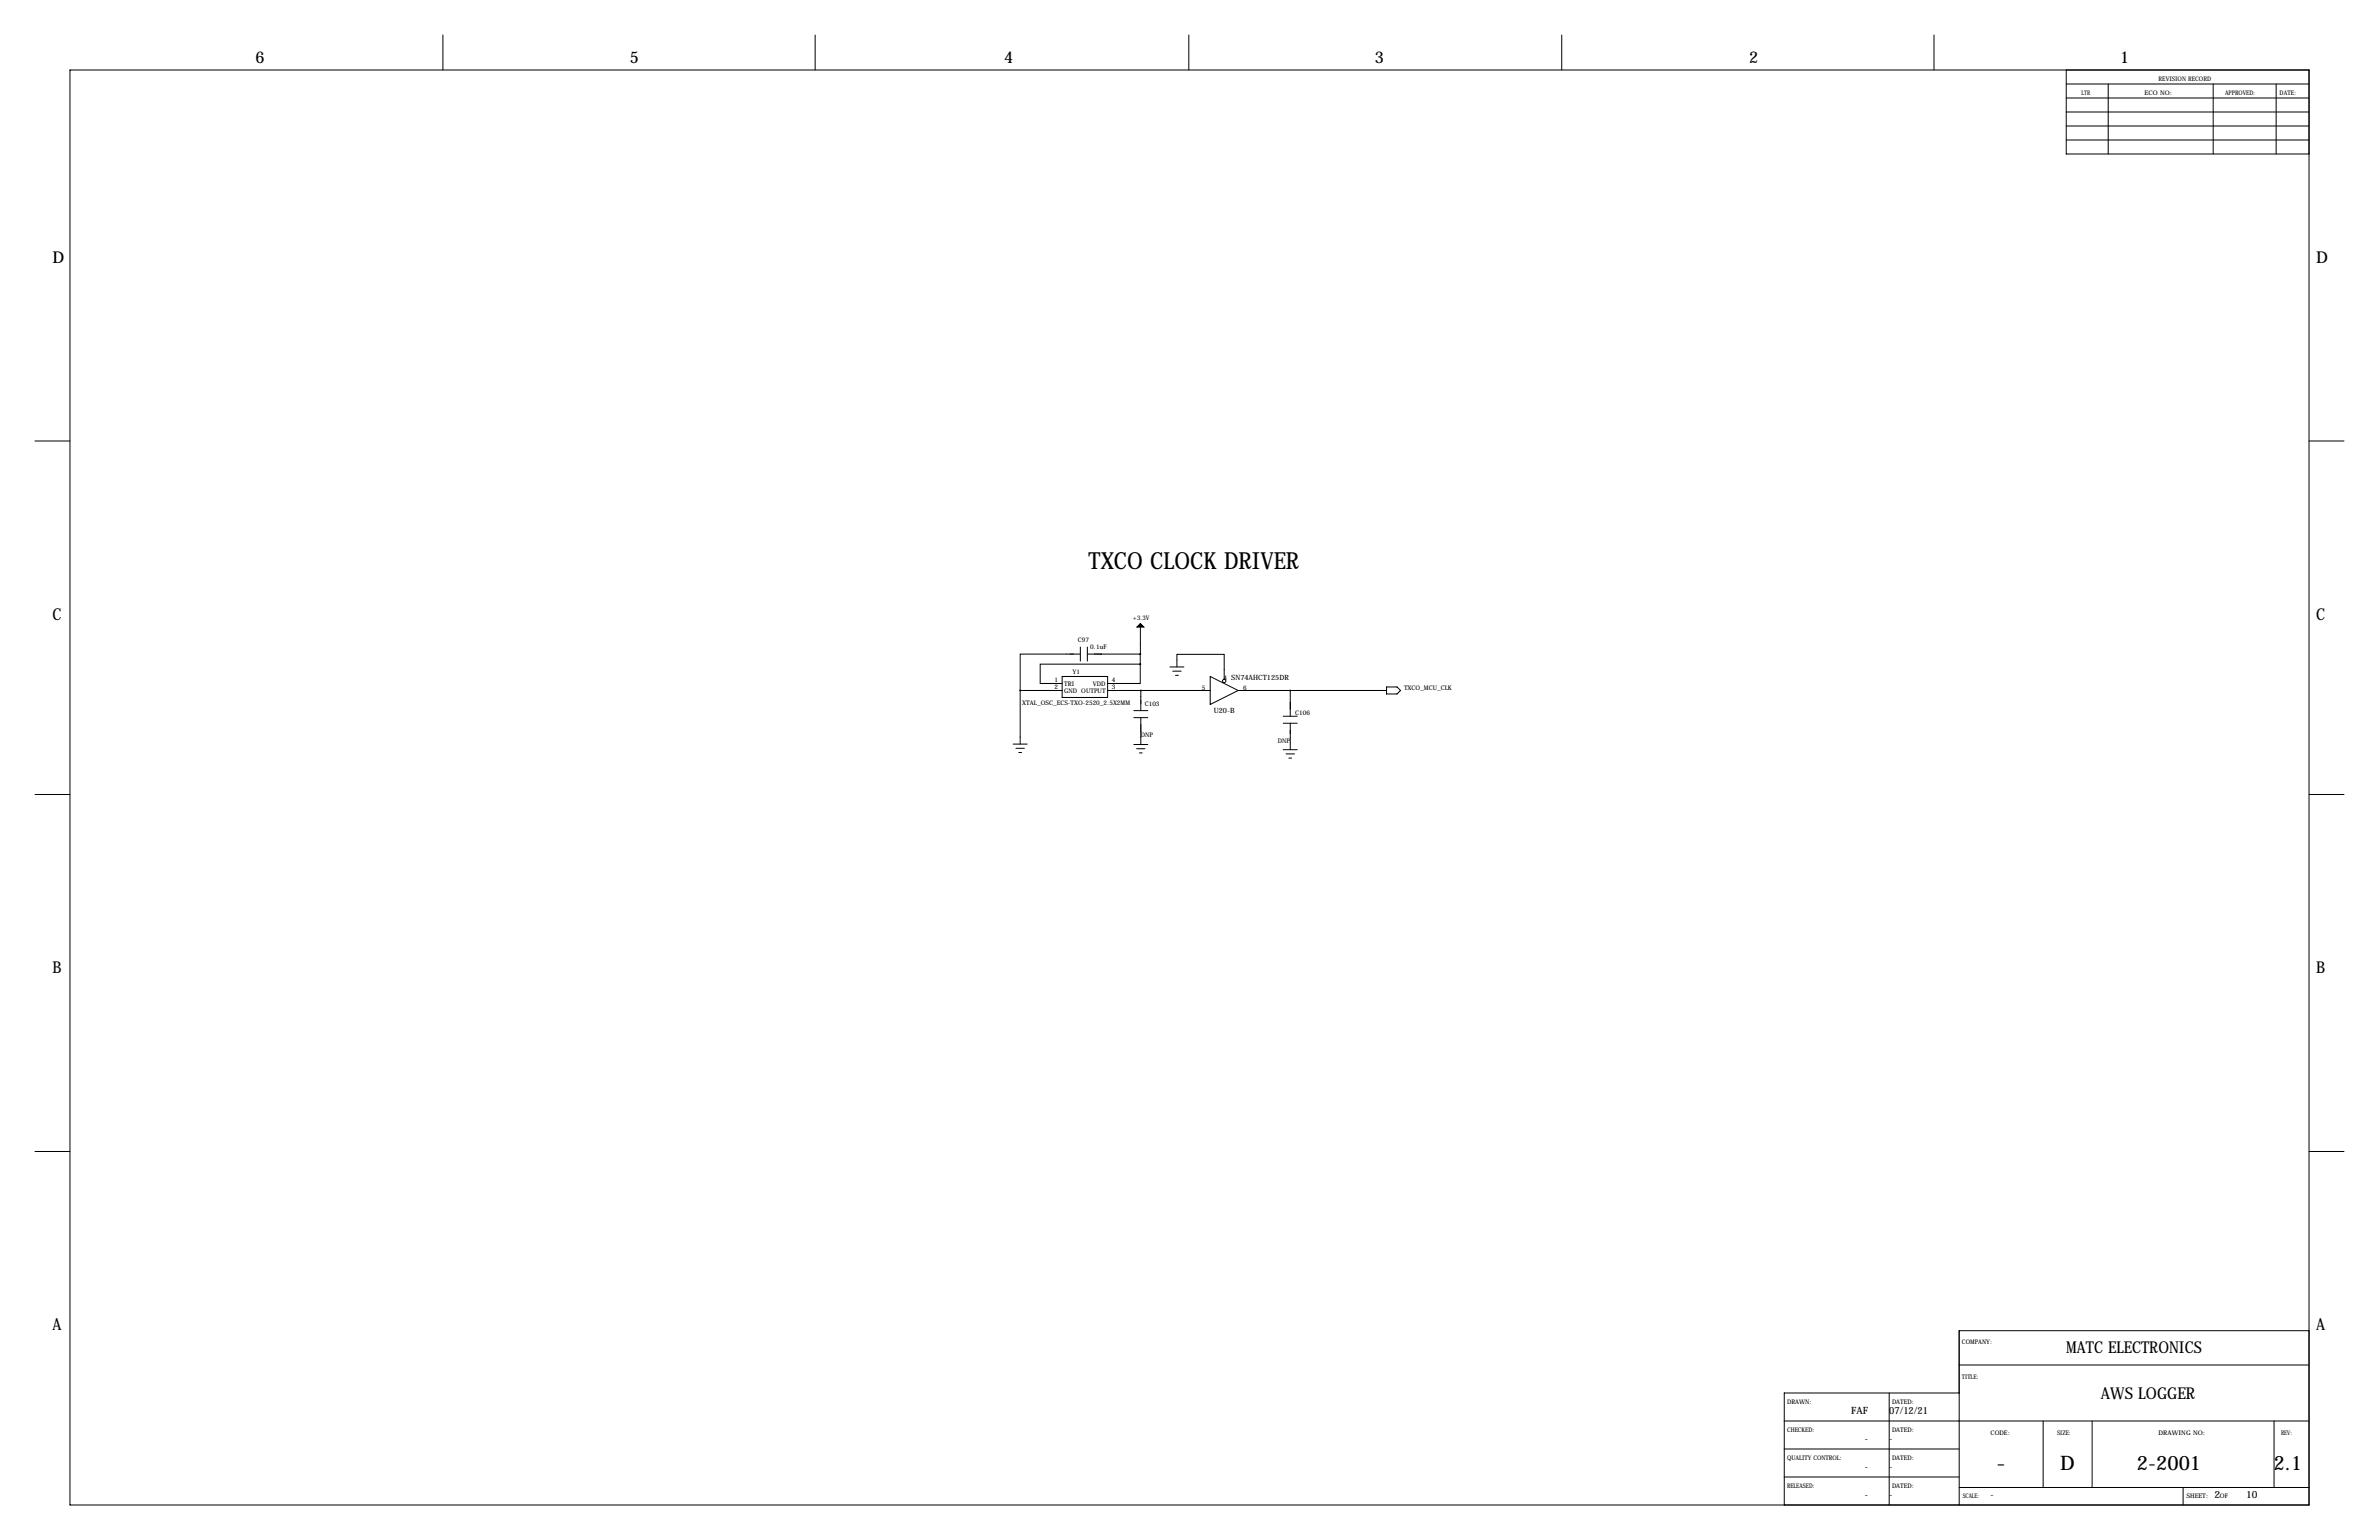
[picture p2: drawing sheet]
<svg xmlns="http://www.w3.org/2000/svg" width="864mm" height="559mm" viewBox="0 0 864 559" stroke-linecap="round" stroke-linejoin="round" font-family="sans-serif">
<defs><g id="words">
<text font-size="8.6" x="395.2" y="206.5">TXCO CLOCK DRIVER</text>
<g font-size="7.3">
<text x="724.8" y="533.4">-</text>
<text x="747.9" y="533.4">D</text>
<text x="775.7" y="533.4">2-2001</text>
<text x="825.4" y="533.4">2.1</text>
</g>
<g font-size="5.9">
<text x="92.7" y="22.9">6</text>
<text x="228.6" y="22.9">5</text>
<text x="364.5" y="22.9">4</text>
<text x="499.1" y="22.9">3</text>
<text x="635" y="22.9">2</text>
<text x="769.6" y="22.9">1</text>
<text x="19" y="95.2">D</text>
<text x="840.7" y="95.2">D</text>
<text x="19" y="224.8">C</text>
<text x="840.7" y="224.8">C</text>
<text x="19" y="353.1">B</text>
<text x="840.7" y="353.1">B</text>
<text x="19" y="482.6">A</text>
<text x="840.7" y="482.6">A</text>
<text x="750.1" y="491">MATC ELECTRONICS</text>
<text x="762.7" y="507.5">AWS LOGGER</text>
</g>
<g font-size="3.6">
<text x="672" y="513.1">FAF</text>
<text x="685.8" y="513.1">07/12/21</text>
<text x="677" y="523.2">-</text>
<text x="685.8" y="523.2">-</text>
<text x="677" y="533.4">-</text>
<text x="685.8" y="533.4">-</text>
<text x="677" y="543.6">-</text>
<text x="685.8" y="543.6">-</text>
<text x="722.6" y="543.6">-</text>
<text x="803.9" y="543.6">2</text>
<text x="815.3" y="543.6">10</text>
</g>
<g font-size="2.6">
<text x="446.9" y="246.7">SN74AHCT125DR</text>
<text x="440.6" y="258.7">U20-B</text>
</g>
<g font-size="2.3">
<text x="783.6" y="29.2">REVISION RECORD</text>
<text x="755.6" y="34.3">LTR</text>
<text x="778.5" y="34.3">ECO NO:</text>
<text x="807.7" y="34.3">APPROVED:</text>
<text x="827.5" y="34.3">DATE:</text>
<text x="411.2" y="224.8">+3.3V</text>
<text x="391.3" y="233">C97</text>
<text x="395.8" y="235.7">0.1uF</text>
<text x="389.3" y="244.4">Y1</text>
<text x="382.8" y="247.5">1</text>
<text x="382.8" y="250">2</text>
<text x="386.3" y="248.8">TRI</text>
<text x="386.3" y="251.4">GND OUTPUT</text>
<text x="396.7" y="248.8">VDD</text>
<text x="403.6" y="250">3</text>
<text x="403.6" y="247.5">4</text>
<text x="436.3" y="250.2">5</text>
<text x="444.1" y="246.8">4</text>
<text x="451.3" y="250.2">6</text>
<text x="509.7" y="250.3">TXCO_MCU_CLK</text>
<text x="371.1" y="255.7">XTAL_OSC_ECS-TXO-2520_2.5X2MM</text>
<text x="415.5" y="256">C103</text>
<text x="470.2" y="259.5">C106</text>
<text x="414.1" y="267.6">DNP</text>
<text x="463.9" y="269.5">DNP</text>
<text x="712.2" y="487.7">COMPANY:</text>
<text x="712.2" y="500.4">TITLE:</text>
<text x="648.7" y="509.3">DRAWN:</text>
<text x="686.8" y="509.3">DATED:</text>
<text x="648.7" y="519.4">CHECKED:</text>
<text x="686.8" y="519.4">DATED:</text>
<text x="722.6" y="520.7">CODE:</text>
<text x="746.8" y="520.7">SIZE:</text>
<text x="783.6" y="520.7">DRAWING NO:</text>
<text x="828" y="520.7">REV:</text>
<text x="648.7" y="529.6">QUALITY CONTROL:</text>
<text x="686.8" y="529.6">DATED:</text>
<text x="648.7" y="539.8">RELEASED:</text>
<text x="686.8" y="539.8">DATED:</text>
<text x="712.5" y="543.6">SCALE:</text>
<text x="793.7" y="543.6">SHEET:</text>
<text x="805.8" y="543.6">OF</text>
</g>
</g></defs>
<g fill="none" stroke="#000" stroke-width=".36">
<path d="M160.8 12.7v12.7M295.9 12.7v12.7M431.5 12.7v12.7M566.9 12.7v12.7M702.1 12.7v12.7M25.4 25.4h812.8v520.7h-812.8zM750.1 25.4v30.5h88.1M750.1 35.6h88.1M750.1 30.5h88.1M765.3 30.5v25.4M803.4 30.5v25.4M826.3 30.5v25.4"/>
<path d="M750.1 50.8h88.1M750.1 45.7h88.1M750.1 40.6h88.1M12.7 160h12.7M838.2 160h12.7M392.2 237.3h-21.9v13.2M392.2 234.8v5.1M394.7 237.3h19.2M394.7 234.8v5.1M413.9 237.3v3.7M414 226.3l-.1 11M370.3 250.5h15.3"/>
<path d="M370.3 250.5v19.5M385.6 245.5h16.5v7.6h-16.5zM402.1 250.5h37.2M411.6 257.9h5.1M413.9 241h-36.3v7h8M413.9 241v7h-11.8M414.1 250.5v7.4M424.7 242h5.1M425.7 243.5h3.1M426.7 245.1h1M427.2 242v-4.6h17.2v9.1M439.3 245.5l10.2 5-10.2 5.1z"/>
<path d="M449.5 250.5h53.8M465.8 259.9h5.1M468.4 250.5v9.4M503.3 249.3h3.8l1.3 1.2-1.3 1.3h-3.8zM367.8 270h5.1M368.8 271.5h3.1M369.8 273h1M411.6 260.4h5.1M411.6 270.2h5.1M412.6 271.7h3M413.6 273.2h1M414.1 260.4v9.8"/>
<path d="M465.8 262.4h5.1M465.8 272h5.1M466.9 273.6h3M467.9 275.1h1M468.4 262.4v9.6M12.7 288.3h12.7M838.2 288.3h12.7M12.7 417.8h12.7M838.2 417.8h12.7M711.2 495.3h127M838.2 482.9h-127v63.2M647.7 515.6h190.5"/>
<path d="M685.8 505.5v40.6M711.2 505.5h-63.5v40.6M741.7 515.6v24.2M759.5 515.6v24.2M825.5 515.6v24.2M647.7 535.9h63.5M647.7 525.8h63.5M711.2 539.8h127M792.5 539.8v6.3"/>
<circle cx="444.4" cy="247.1" r=".61"/>
</g>
<path d="M412.7 227.5l1.3-1.2 1.2 1.2z" fill="#000" stroke="#000" stroke-width=".36"/>
<path d="M370.3 250.5a.05 .05 0 0 0 .1 0 .05 .05 0 0 0-.1 0z" fill="#000" stroke="#000" stroke-width=".63"/>
<use href="#words"/>
</svg>
